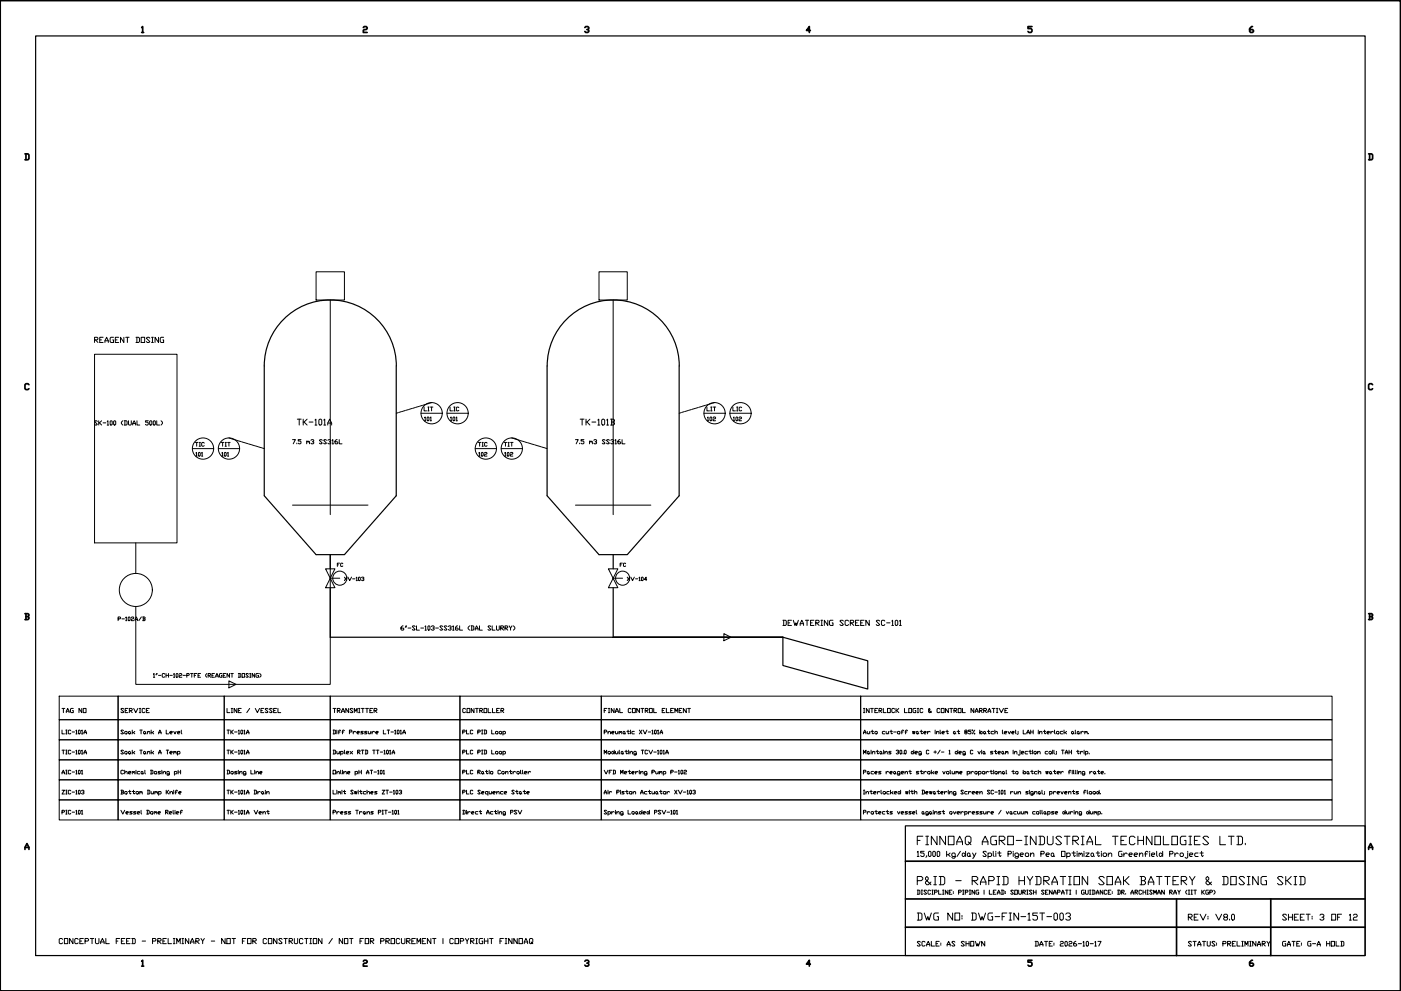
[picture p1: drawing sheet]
<svg xmlns="http://www.w3.org/2000/svg" width="594mm" height="420mm" viewBox="0 0 594 420" stroke-linecap="round" stroke-linejoin="round" font-family="sans-serif">
<defs><g id="words">
<text font-size="7.5" x="387.7" y="359.5">FINNOAQ AGRO-INDUSTRIAL TECHNOLOGIES LTD.</text>
<text font-size="7.1" x="387.7" y="376.4">P&amp;ID - RAPID HYDRATION SOAK BATTERY &amp; DOSING SKID</text>
<text font-size="6.2" x="387.7" y="391.2">DWG NO: DWG-FIN-15T-003</text>
<g font-size="5.7">
<text x="124.9" y="181.3">TK-101A</text>
<text x="244.8" y="181.3">TK-101B</text>
<text x="502.7" y="391.2">REV: V8.0</text>
<text x="542.6" y="391.2">SHEET: 3 OF 12</text>
<text x="24" y="401.5">CONCEPTUAL FEED - PRELIMINARY - NOT FOR CONSTRUCTION / NOT FOR PROCUREMENT | COPYRIGHT FINNOAQ</text>
</g>
<g font-size="5.3">
<text x="38.8" y="146.4">REAGENT DOSING</text>
<text x="330.9" y="266.3">DEWATERING SCREEN SC-101</text>
</g>
<g font-size="4.9">
<text x="81.5" y="190.5">TIC</text>
<text x="92.8" y="190.5">TIT</text>
<text x="122.8" y="189.4">7.5 m3 SS316L</text>
<text x="201.4" y="190.5">TIC</text>
<text x="212.7" y="190.5">TIT</text>
<text x="242.7" y="189.4">7.5 m3 SS316L</text>
<text x="201.8" y="194.7">102</text>
<text x="212.7" y="194.7">102</text>
<text x="25" y="303.4">TAG NO</text>
<text x="50.1" y="303.4">SERVICE</text>
<text x="94.9" y="303.4">LINE / VESSEL</text>
<text x="140.1" y="303.4">TRANSMITTER</text>
<text x="195.1" y="303.4">CONTROLLER</text>
<text x="255.1" y="303.4">FINAL CONTROL ELEMENT</text>
<text x="364.8" y="303.4">INTERLOCK LOGIC &amp; CONTROL NARRATIVE</text>
<text x="387.7" y="402.2">SCALE: AS SHOWN</text>
<text x="437.8" y="402.2">DATE: 2026-10-17</text>
<text x="502.7" y="402.2">STATUS: PRELIMINARY</text>
<text x="542.6" y="402.2">GATE: G-A HOLD</text>
</g>
<g font-size="4.4">
<text x="178.5" y="175.3">LIT</text>
<text x="178.9" y="179.6">101</text>
<text x="189.4" y="175.3">LIC</text>
<text x="189.8" y="179.6">101</text>
<text x="298.4" y="175.3">LIT</text>
<text x="298.8" y="179.6">102</text>
<text x="309.4" y="175.3">LIC</text>
<text x="309.7" y="179.6">102</text>
<text x="141.8" y="241.3">FC</text>
<text x="261.8" y="241.3">FC</text>
<text x="145" y="247.3">XV-103</text>
<text x="264.6" y="247.3">XV-104</text>
<text x="48.7" y="264.2">P-102A/B</text>
<text x="25" y="312.2">LIC-101A</text>
<text x="50.1" y="312.2">Soak Tank A Level</text>
<text x="94.9" y="312.2">TK-101A</text>
</g>
</g></defs>
<!-- layer: BORDER_TITLE -->
<g fill="none" stroke="#000" stroke-width=".72">
<path d="M.1 .3h593.8v419.8h-593.8zM60.1 11.7l.4-.4v2.5M60.1 13.8h.8M154.1 11.7l.3-.4h.9l.4 .4-.4 .8h-.9l-.3 .4v.9h1.6M248 11.7l.4-.4h.9l.4 .8-.9 .4M249.3 12.5l.4 .4-.4 .9h-.9l-.4-.5M343.6 12.9h-1.6l1.2-1.6v2.5M437.6 11.3h-1.7v.8h1.3l.4 .4v.8l-.4 .5h-.9l-.4-.5M531.1 11.3h-.4l-.8 .8v1.2l.4 .5h.8l.4-.5-.4-.8h-1.2M10.6 65.2h1.3l.4 .5v1.6l-.4 .4h-1.3M11 65.2v2.5M580.3 65.2h1.3l.4 .5v1.6l-.4 .4h-1.3"/>
<path d="M580.8 65.2v2.5M12.3 163.1l-.4-.4h-.9l-.4 .4v1.7l.4 .4h.9l.4-.4M582 163.1l-.4-.4h-.8l-.5 .4v1.7l.5 .4h.8l.4-.4M10.6 260.2h1.3l.4 .4-.4 .8M11 261.4h.9l.4 .9-.4 .4h-1.3M11 260.2v2.5M580.3 260.2h1.3l.4 .4-.4 .8M580.8 261.4h.8l.4 .9-.4 .4h-1.3M580.8 260.2v2.5M10.6 359.3h1.7M580.3 359.3h1.7M10.6 360.1v-.8l.8-1.7 .9 1.7v.8"/>
<path d="M383.9 365.1h195M580.3 360.1v-.8l.9-1.7 .8 1.7v.8M383.9 381.1h195M383.9 393.1h195M498.9 381.1v24M538.9 381.1v24M60.1 407.5l.4-.4v2.5M60.1 409.6h.8M154.1 407.5l.3-.4h.9l.4 .4-.4 .8h-.9l-.3 .5v.8h1.6M248 407.5l.4-.4h.9l.4 .8-.9 .4M249.3 408.3l.4 .5-.4 .8h-.9l-.4-.4M343.6 408.8h-1.6l1.2-1.7v2.5"/>
<path d="M437.6 407.1h-1.7v.8h1.3l.4 .4v.9l-.4 .4h-.9l-.4-.4M531.1 407.1l-1.2 .8v1.3l.4 .4h.8l.4-.8-.4-.5h-1.2"/>
</g>
<path d="M15.1 15.2h563.8v389.9h-563.8zM383.9 350.1h195v55h-195z" fill="none" stroke="#000" stroke-width=".51"/>
<!-- layer: ANNOTATION -->
<g fill="none" stroke="#000" stroke-width=".42">
<path d="M41.3 178.7l-.3-.3-.9 .3 1.2 1.2-.3 .3-.9-.3M41.9 178.4v1.8M42.2 179.3l.9 .9M43.1 178.4l-1.2 .9M43.7 179.3h1.2M45.5 178.7l.3-.3v1.8M46.7 178.7l.3-.3 .6 .3v1.2l-.3 .3-.6-.3zM48.2 178.7l.3-.3 .6 .3v1.2l-.3 .3-.6-.3zM52.1 178.4l-.6 .6v.6l.6 .6M52.7 178.4h.9l.3 .3v1.2l-.3 .3h-.9M53 178.4v1.8M54.5 178.4v1.5l.3 .3 .9-.3v-1.5"/>
<path d="M56.3 179.6h1.2M58.1 178.4v1.8h1.2M62.9 178.4h-1.2v.6h.9l.3 .3v.6l-.3 .3-.9-.3M63.8 178.4l.6 .3v1.2l-.3 .3-.6-.3v-1.2zM65 178.7l.3-.3 .6 .3v1.2l-.3 .3-.6-.3zM66.5 178.4v1.8h1.2M68.3 178.4l.6 .6v.6l-.6 .6M45.5 180.2h.6M56.3 180.2l.6-1.8 .6 1.8M83.1 192.1l.2-.3v1.6M83.1 193.4h.5M84.1 192.1l.3-.3 .5 .3-.2 1.3-.6-.3z"/>
<path d="M85.5 192.1l.2-.3v1.6M85.5 193.4h.5M94.1 192.1l.2-.3v1.6M94.1 193.4h.5M95.4 191.8l.5 .3-.2 1.3-.6-.3zM96.5 192.1l.2-.3v1.6M96.5 193.4h.5M170.9 265.3l-.9 .7v.9l.3 .3 .9-.3-.3-.6h-.9M172.1 265.3l-.3 .7M172.4 265.3l-.3 .7M173 266.3h1.2M176 265.6l-.3-.3-.9 .3 1.2 1.3-.3 .3-.9-.3"/>
<path d="M176.6 265.3v1.9h1.2M178.4 266.3h1.2M180.2 265.6l.3-.3v1.9M180.2 267.2h.6M181.7 265.3l.6 .3v1.3l-.3 .3-.6-.3v-1.3zM182.9 265.6l.3-.3 .9 .3v.4l-.6 .3M183.8 266.3l.3 .3-.3 .6-.9-.3M184.7 266.3h1.2M187.7 265.6l-.3-.3-.9 .3 1.2 1.3-.3 .3-.9-.3M189.5 265.6l-.3-.3-.9 .3 1.2 1.3-.3 .3-.9-.3M190.1 265.6l.3-.3 .9 .3v.4l-.6 .3M191 266.3l.3 .3-.3 .6-.9-.3"/>
<path d="M191.9 265.6l.3-.3v1.9M191.9 267.2h.6M194 265.3l-.9 .7v.9l.3 .3 .9-.3-.3-.6h-.9M194.9 265.3v1.9h1.2M199.1 265.3l-.6 .7v.6l.6 .6M199.7 265.3h.9l.3 .3v1.3l-.3 .3h-.9M200 265.3v1.9M201.5 267.2l.6-1.9 .6 1.9M201.5 266.6h1.2M203.3 265.3v1.9h1.2M208.1 265.6l-.3-.3-.9 .3 1.2 1.3-.3 .3-.9-.3M208.7 265.3v1.9h1.2"/>
<path d="M210.5 265.3v1.6l.3 .3 .9-.3v-1.6M212.3 266.3h.9l.3-.7-.3-.3h-.9v1.9M212.6 266.3l.9 .9M214.1 266.3h.9l.3-.7-.3-.3h-.9v1.9M214.4 266.3l.9 .9M215.9 265.3l.6 1v.9M217.1 265.3l-.6 1M217.7 265.3l.6 .7v.6l-.6 .6M65.1 285.8l.2-.3v1.6M65.1 287.1h.5M66.4 285.5l-.3 .6M66.7 285.5l-.3 .6"/>
<path d="M67.2 286.3h1.1M69.9 285.8l-.3-.3-.8 .3v1.1l.3 .2 .8-.2M70.4 286.3h1.1M70.4 285.5v1.6M71.5 285.5v1.6M72 286.3h1.1M73.6 285.8l.3-.3v1.6M73.6 287.1h.5M74.9 285.5l.6 .3v1.1l-.3 .2-.5-.2zM76 285.8l.3-.3 .8 .3-.3 .5-.8 .3v.5h1.1M77.6 286.3h1.1M79.2 286.3h.8l.3-.5-.3-.3h-.8v1.6"/>
<path d="M80.8 285.5h1.1M81.3 285.5v1.6M82.4 286.3h.5M83.5 285.5h-1.1v1.6M84 286.3h.5M85 285.5h-1v1.6h1M87.7 285.5l-.5 .6v.5l.5 .5M88.3 286.3h.8l.2-.5-.2-.3h-.8v1.6M88.5 286.3l.8 .8M89.9 286.3h.5M90.9 285.5h-1v1.6h1M91.5 287.1l.5-1.6 .5 1.6"/>
<path d="M91.5 286.6h1M94.1 285.5l-1.1 .3v1.1l1.1 .2v-.8h-.2M94.7 286.3h.5M95.7 285.5h-1v1.6h1M97.3 285.5v1.6l-1-1.6v1.6M97.9 285.5h1M98.4 285.5v1.6M101 285.5h.9l.2 .3v1.1l-1.1 .2M101.3 285.5v1.6M102.7 285.5h1v1.6h-1zM105.3 285.8l-.8-.3-.2 .3 1 1.1-.2 .2-.8-.2M105.9 287.1h.5"/>
<path d="M105.9 285.5h.5M106.1 285.5v1.6M108 285.5v1.6l-1.1-1.6v1.6M109.6 285.5h-.8l-.3 .3 .3 1.3h.8v-.8h-.3M110.1 285.5l.6 .6v.5l-.6 .5M26.3 318.1h1M26.8 318.1v1.6M27.9 318.1h.5M27.9 319.7h.5M28.2 318.1v1.6M30 318.3l-.2-.2-.8 .2 .2 1.4 .8-.3M30.6 318.9h1"/>
<path d="M32.2 318.3l.2-.2v1.6M32.2 319.7h.5M33.2 318.3l.3-.2 .5 .2v1.1l-.3 .3-.5-.3zM34.5 318.3l.3-.2v1.6M34.5 319.7h.6M35.6 319.7l.6-1.6 .5 1.6M35.6 319.1h1.1M52.4 318.3l-.3-.2-.8 .2 1.1 1.1-.3 .3-.8-.3M53.1 318.6l.8 .3-.2 .8-.8-.3zM54.7 318.6l.6 .3-.3 .8-.5-.3zM55.3 319.4l.2 .3M56.1 318.1v1.6"/>
<path d="M56.6 319.1l.5 .6M57.1 318.6l-.5 .5h-.5M59.3 318.1h1M59.8 318.1v1.6M61.1 318.6l.6 .3-.3 .8-.5-.3zM61.7 319.4l.2 .3M62.5 319.1l.8-.5 .2 1.1M62.5 318.6v1.1M64.1 318.1v1.6M64.6 319.1l.6 .6M65.2 318.6l-.6 .5h-.5M67.3 319.7l.5-1.6 .5 1.6"/>
<path d="M67.3 319.1h1M70.5 318.1h1M71 318.1v1.6M72.1 319.1h.8l.3-.2-.3-.3-.8 .3 .2 .8h.6M73.7 318.9l.3-.3 .2 .5M73.7 318.6v1.1M74.2 318.9l.3-.3 .2 .3v.8M75.3 318.9l.2-.3 .8 .3-.2 .8h-.8M75.3 318.6v1.6M96.3 318.1h1M96.8 318.1v1.6M97.9 318.1v1.6"/>
<path d="M98.1 318.9l.8 .8M98.9 318.1l-1 .8M99.4 318.9h1.1M101 318.3l.3-.2v1.6M101 319.7h.6M102.1 318.3l.3-.2 .5 .2-.2 1.4-.6-.3zM103.5 318.3l.2-.2v1.6M103.5 319.7h.5M104.5 319.7l.6-1.6 .5 1.6M104.5 319.1h1.1M141.2 309.5l1.1 .3v1.1l-1.1 .3M141.2 318.1l1.1 .2v1.1l-1.1 .3"/>
<path d="M141.5 309.5v1.7M141.5 318.1v1.6M142.8 318.6l.3 1.1 .8-.6M142.8 309.5v.3M142.8 310.1v1.1M143.4 310.3h.8M143.9 318.6v1.1M144.4 309.8l-.2-.3-.6 .3v1.4M144.4 318.9l.3-.3 .8 .3-.3 .8h-.8M144.4 318.6v1.6M145 310.3h.8M146 309.8l-.2-.3-.6 .3v1.4"/>
<path d="M146 318.1l.3 1.6M146.9 319.1h.8l.2-.2-.2-.3-.8 .3 .2 .8h.6M148.2 310.3h.8l.2-.5-1-.3v1.7M148.4 318.6l1.1 1.1M149.5 318.6l-1.1 1.1M149.8 310.1v1.1M150.8 310.3l-.5-.2-.5 .5M151.4 310.6h.8l.2-.3-.2-.2-.8 .2v.6l.8 .3M151.6 318.9h.8l.3-.6-1.1-.2v1.6M151.9 318.9l.8 .8M153.2 318.1h1.1M153.8 318.1v1.6"/>
<path d="M154.1 310.1l-1.1 .2 1.1 .6-1.1 .3M154.9 318.1l1 .2v1.1l-1 .3M155.1 318.1v1.6M155.6 310.1l-1 .2 1 .6-1 .3M156.2 310.1l.2 1.1 .8-.6M157.2 310.1v1.1M157.8 310.1v1.1M158 318.1h1.1M158.6 318.1v1.6M158.8 310.3l-.5-.2-.5 .5M159.4 310.6h.7l.3-.3-.3-.2-.7 .2v.6l.7 .3M159.6 318.1h1.1"/>
<path d="M160.1 318.1v1.6M161.2 318.9h1.1M162.6 309.5v1.7h1M162.8 318.3l.3-.2v1.6M162.8 319.7h.6M163.9 318.3l.3-.2 .5 .2v1.1l-.3 .3-.5-.3zM164.2 309.5h1M164.7 309.5v1.7M165.2 318.3l.3-.2v1.6M165.2 319.7h.6M165.8 310.3h1M166.3 319.7l.5-1.6 .5 1.6"/>
<path d="M166.3 319.1h1M167.3 309.8l.3-.3v1.7M167.3 311.2h.6M168.4 309.8l.3-.3 .5 .3v1.1l-.2 .3-.6-.3zM169.8 309.8l.2-.3v1.7M169.8 311.2h.5M170.8 311.2l.6-1.7 .5 1.7M170.8 310.6h1.1M196.2 310.3h.8l.3-.5-1.1-.3v1.7M196.2 318.9h.8l.3-.6-1.1-.2v1.6M197.8 309.5v1.7h1.1M197.8 318.1v1.6h1.1"/>
<path d="M200.5 309.8l-.3-.3-.8 .3v1.1l.3 .3 .8-.3M200.5 318.3l-.3-.2-.8 .2 .3 1.4 .8-.3M202.6 310.3h.8l.3-.5-1.1-.3v1.7M202.6 318.9h.8l.3-.6-1.1-.2v1.6M204.2 309.5h.6M204.2 311.2h.6M204.2 318.1h.6M204.2 319.7h.6M204.5 309.5v1.7M204.5 318.1v1.6M205.3 309.5l1 .3v1.1l-1 .3M205.3 318.1l1 .2v1.1l-.2 .3h-.8"/>
<path d="M205.5 309.5v1.7M205.5 318.1v1.6M208.5 309.5v1.7h1M208.5 318.1v1.6h1M210.1 310.3l.8-.2 .3 .8-.8 .3zM210.4 318.6l.8 .3-.3 .8-.8-.3zM211.7 310.3l.8-.2 .2 .8-.7 .3zM211.7 318.9l.8-.3 .2 .8-.7 .3zM213.3 310.3l.2-.2 .8 .2-.2 .9h-.8M213.3 318.9l.2-.3 .8 .3-.2 .8h-.8M213.3 310.1v1.6M213.3 318.6v1.6"/>
<path d="M256.2 310.3h.8l.3-.5-1.1-.3v1.7M256.2 319.7v-1.6l.5 1 .6-1v1.6M257.8 310.6l.8-.5 .3 .2v.9M257.8 310.1v1.1M258.1 318.6l.8 .3-.3 .8-.8-.3zM259.4 310.6h.8l.3-.3-.3-.2-.8 .2v.6l.8 .3M259.4 318.9l.5-.3 .6 .5-.8 .6zM260.5 318.1v1.6M261 310.1l.2 1.1 .8-.6M261 318.6l.2 1.1 .8-.6M262 310.1v1.1M262 318.6v1.1"/>
<path d="M262.6 310.3l.2-.2 .3 .5M262.6 318.1l.2 1.6M262.6 310.1v1.1M263.1 310.3l.3-.2 .3 .2v.9M263.7 318.6l.5 .3-.3 .8-.5-.3zM264.2 310.3l.5-.2 .3 .8-.5 .3zM264.2 319.4l.3 .3M265 310.9l.3 .3M265 318.6h1.1M265.5 318.1v1.3l.3 .3 .3-.3M265.8 310.1h1.1M266.3 309.5v1.4l.3 .3 .3-.3"/>
<path d="M266.6 318.1v.2M266.6 318.6v1.1M267.1 319.1l.8-.5 .3 1.1M267.1 318.6v1.1M267.4 309.5v.3M267.4 310.1v1.1M269 310.1l-1.1 .2 .3 .9h.8M269.8 319.7h-.8l-.3-.3 .3-.8 .8 .3v1l-.3 .3-.8-.3M271.1 309.5l1.1 1.7M271.9 318.1h1.1M272.2 309.5l-1.1 1.7M272.5 318.1v1.6"/>
<path d="M272.7 309.5l.8 1.7 .8-1.7M274.6 318.3l-.3-.2-.8 .2 .3 1.4 .8-.3M274.9 310.3h1M275.1 318.1l.8 1.6 .8-1.6M276.4 309.8l.3-.3v1.7M276.4 311.2h.6M277.2 318.9h1.1M277.5 309.8l.3-.3 .5 .3-.3 1.4-.5-.3zM278.8 309.8l.3-.3v1.7M278.8 318.3l.3-.2v1.6M278.8 311.2h.6M278.8 319.7h.6"/>
<path d="M279.9 311.2l.6-1.7 .5 1.7M279.9 318.3l.3-.2 .5 .2-.2 1.4-.6-.3zM279.9 310.6h1.1M281.3 318.3l.2-.2v1.6M281.3 319.7h.5M282.3 319.7l.5-1.6 .6 1.6M282.3 319.1h1.1M366.1 311.2l.6-1.7 .5 1.7M366.1 319.7v-1.6l.6 1 .5-1v1.6M366.1 310.6h1.1M367.7 310.1l.3 1.1 .8-.6M368 318.6l.6 .3-.3 .8-.6-.3z"/>
<path d="M368.6 319.4l.2 .3M368.8 310.1v1.1M369.4 310.1h1M369.4 318.1v.2M369.4 318.6v1.1M369.9 309.5v1.4l.3 .3 .2-.3M369.9 319.1l.8-.5 .3 1.1M369.9 318.6v1.1M371 310.3l.7-.2 .3 .8-.8 .3zM371.5 318.6h1M372 318.1v1.3l.3 .3 .2-.3M373.3 318.6l.6 .3-.3 .8-.5-.3z"/>
<path d="M373.9 319.4l.2 .3M374.7 318.1v.2M374.7 318.6v1.1M375.2 310.1l-1.1 .2 .3 .9h.8M375.2 319.1l.8-.5 .3 1.1M375.2 318.6v1.1M375.8 310.1l.2 1.1 .8-.6M376.8 310.1v1.1M377.4 310.1h1M377.9 309.5v1.4l.3 .3 .2-.3M377.9 318.6h-.8l-.3 .3 .3 .2 .8 .3-.3 .3h-.8M378.9 310.3h1.1"/>
<path d="M380 318.3l.3-.2 .8 .2-.6 .6M380.5 310.3l.8-.2 .3 .8-.8 .3zM380.8 318.9l.3 .2-.3 .6-.8-.3M381.6 318.3l.3-.2 .5 .2-.3 1.4-.5-.3zM382.1 310.3h.8M382.9 319.4v.3M383.2 309.8l-.3-.3-.5 .3v1.4M383.5 318.3l.3-.2 .5 .2-.3 1.4-.5-.3zM383.8 310.3h.8M384.8 309.8l-.2-.3-.6 .3v1.4M386.7 318.6l.8 .5-.6 .6-.5-.3zM386.9 310.1l.3 1.1 .3-1.1 .2 1.1 .3-1.1"/>
<path d="M387.5 318.1v1.6M388 319.1h.8l.3-.2-.3-.3-.8 .3 .3 .8h.5M388.5 310.3l.6-.2 .2 .8-.5 .3zM389.3 310.9l.3 .3M390.1 310.1h1.1M390.7 309.5v1.4l.2 .3 .3-.3M390.7 319.7l-1.1-.3 .3-.8 .8 .3v1l-.3 .3-.8-.3M391.8 310.6h.8l.2-.3-.2-.2-.8 .2 .2 .9h.6M393.3 310.1v1.1M393.9 318.3l-.3-.2-.8 .2 .3 1.4 .8-.3M394.4 310.3l-.5-.2-.6 .5M396 318.9h1.1"/>
<path d="M396.5 309.5v.3M396.5 310.1v1.1M396.5 318.3v1.1M397.1 310.6l.7-.5 .3 .2v.9M397.1 310.1v1.1M398.7 309.5v1.4l.2 .3M398.7 318.1l-1.1 1.6M399.2 318.9h1.1M399.5 310.6h.8l.2-.3-.2-.2-.8 .2v.6l.8 .3M401.1 310.1h1M401.6 309.5v1.4l.3 .3 .2-.3M402.4 318.3l.3-.2v1.6"/>
<path d="M402.4 319.7h.5M404.3 310.3l.2-.2 .5 .2-.2 .9-.5-.3zM405 318.9l.6-.3 .5 .5-.8 .6zM405 310.9l.3 .3M405.8 310.1h1.2M406.1 318.1v1.6M406.4 309.5v1.4l.3 .3 .3-.3M406.7 319.1h.8l.2-.2-.2-.3-.8 .3 .3 .8h.5M409.3 310.3l-.2-.5 .8-.3 .2 .6-1 .5 .2 .6 .8-.3-.2-.6M409.3 319.7h-.8l-.2-.3 .2-.8 .8 .3v1l-.2 .3-.8-.3M411.7 309.5h-1v.6l1 .2-.2 .9-.8-.3M412.2 309.5l.3 .3z"/>
<path d="M412.5 318.3l-.3-.2-.7 .2 .2 1.4 .8-.3M413 310.9l.3 .3zM413.3 309.5l-1.1 1.7M414.7 318.6l.5 1.1 .5-1.1M415.5 310.6l.8-.5 .2 .8-.5 .3zM415.5 309.5v1.7M416.3 318.1v.2M416.3 318.6v1.1M417.1 310.3l.5-.2 .3 .8-.6 .3zM417.1 318.6l.5 .3-.3 .8-.5-.3zM417.6 319.4l.3 .3M417.9 310.9l.2 .3"/>
<path d="M418.7 310.1h1M419.2 309.5v1.4l.2 .3 .3-.3M421 318.6h-.8l-.2 .3 .2 .2 .8 .3-.2 .3h-.8M421.3 310.1l-1.1 .2 .3 .9h.8M421.6 318.6h1.1M421.9 310.6l.8-.5 .2 1.1M421.9 309.5v1.7M422.1 318.1v1.3l.3 .3 .3-.3M423.2 319.1h.8l.3-.2-.3-.3-.8 .3 .3 .8h.5M424.8 318.9l.3-.3 .5 .3-.3 .8-.5-.3zM425.1 309.5l.2 1.7M425.6 319.4l.3 .3"/>
<path d="M425.9 310.6h.8l.2-.3-.2-.2-.8 .2v.6l.8 .3M426.4 318.9l.3-.3 .2 .5M426.4 318.6v1.1M426.9 318.9l.3-.3 .2 .3v.8M427.4 310.1l.6 1.1 .5-1.1M429 310.6h.9l.2-.3-.2-.2-.9 .2v.6l.9 .3M429.6 318.1v.2M429.6 318.6v1.1M430.1 319.1l.8-.5 .3 1.1M430.1 318.6v1.1M430.7 309.5l.2 1.7M431.7 310.6l-.2 .8"/>
<path d="M431.7 310.1v.2M432.5 318.6v1.3l-.2 .3-.6-.3M432.5 318.1v.2M433.1 319.1h.8l.2-.2-.2-.3-.8 .3 .2 .8h.6M433.9 309.5v1.7h1M435.4 311.2l.6-1.7 .5 1.7M435.4 310.6h1.1M435.7 318.6l-1.1 .3 .3 .8h.8M436.2 318.6h1.1M436.8 318.1v1.3l.2 .3 .3-.3M437 310.3h1.1M437 309.5v1.7"/>
<path d="M437.9 318.1v.2M437.9 318.6v1.1M438.1 309.5v1.7M438.7 318.6l.8 .3-.3 .8-.8-.3zM440 319.1l.8-.5 .3 1.1M440 318.6v1.1M440.3 309.5v.3M440.3 310.1v1.1M440.8 310.6l.8-.5 .2 1.1M440.8 310.1v1.1M442.4 310.1h1M442.9 309.5v1.4l.3 .3 .2-.3"/>
<path d="M444 310.6h.8l.3-.3-.3-.2-.8 .2v.6l.8 .3M444.2 318.6h-.8l-.2 .3 .2 .8h.8M445.1 318.6l.8 .3-.3 .8-.8-.3zM445.6 310.1v1.1M446.4 318.1v.2M446.4 318.6v1.1M446.7 310.3l-.6-.2-.5 .5M446.9 318.1l.3 1.6M447.2 309.5v1.4l.3 .3M448 310.3l.8-.2 .2 .8-.7 .3zM448 319.1l-.3 .8M448 318.6v.3"/>
<path d="M450.1 318.1h1.1M450.6 310.1l-1 .2 .2 .9h.8M450.6 318.1v1.6M451.2 309.5v1.7M451.7 319.7l.5-1.6 .6 1.6M451.7 310.6l.5 .6M451.7 319.1h1.1M452.2 310.1l-.5 .5h-.5M453.3 318.9h1.1M453.3 318.1v1.6M454.4 310.3l.3-.2 .5 .2-.3 .9-.5-.3zM454.4 318.1v1.6"/>
<path d="M455.2 310.9l.3 .3M456 309.5l.2 1.7M456.5 318.6h1.1M456.8 310.3l.5-.2 .3 .8-.6 .3zM457 318.1v1.3l.3 .3 .3-.3M457.6 310.9l.2 .3M458.1 318.6v1.1M458.4 310.1v1.1M459.2 318.9l-.6-.3-.5 .5M459.4 310.3l-.5-.2-.5 .5M459.7 318.1v.2M459.7 318.6v1.1"/>
<path d="M460 310.3l.2-.2 .3 .5M460 310.1v1.1M460.2 318.9l.3-.3 .8 .3-.2 .8h-.9M460.2 318.6v1.6M460.5 310.3l.3-.2 .3 .2v.9M461.6 310.9v.3M461.9 319.4v.3M26.3 328.1l.5-1.5 .5 1.5M26.3 335h1l-1 1.6h1M26.3 327.6h1M27.9 326.6h.5M27.9 328.1h.5"/>
<path d="M27.9 335h.5M27.9 336.6h.5M28.2 326.6v1.5M28.2 335v1.6M30 326.8l-.2-.2-.8 .2v1.1l.2 .2 .8-.2M30 335.3l-.2-.3-.8 .3 .2 1.3 .8-.2M30.6 327.3h1M30.6 335.8h1M32.2 326.8l.2-.2v1.5M32.2 335.3l.2-.3v1.6M32.2 328.1h.5M32.2 336.6h.5"/>
<path d="M33.5 326.6l.5 .2v1.1l-.3 .2-.5-.2zM33.5 335l.5 .3v1.1l-.3 .2-.5-.2zM34.5 326.8l.3-.2v1.5M34.5 335.3l.8-.3 .3 .6-.5 .2M34.5 328.1h.6M35.3 335.8l.3 .3-.3 .5-.8-.2M51.3 335h.8l.3 .3-.3 .5M51.6 335.8h.5l.3 .6-1.1 .2M51.6 335v1.6M52.4 326.8l-.3-.2-.8 .2v1.1l.3 .2 .8-.2M52.9 327.6l.8-.5 .2 1M52.9 335.8l.8-.2 .2 .8-.8 .2z"/>
<path d="M52.9 326.6v1.5M54.5 327.6h.8l.2-.3-.2-.2-.8 .2v.6l.8 .2M54.5 335.6h1M55 335v1.4l.3 .2 .2-.2M56.1 327.3l.2-.2 .3 .5M56.1 327.1v1M56.1 335.6h1M56.6 327.3l.3-.2 .2 .2v.8M56.6 335v1.4l.3 .2 .2-.2M57.7 335.8l.8-.2 .3 .8-.8 .2zM57.7 326.6v.2M57.7 327.1v1"/>
<path d="M59.3 327.1l-1.1 .2 .3 .8h.8M59.3 335.8l.3-.2 .2 .5M59.3 335.6v1M59.8 327.3l.5-.2 .3 .8-.5 .2zM59.8 335.8l.3-.2 .2 .2v.8M60.6 327.9l.3 .2M61.4 326.6l.3 1.5M62.5 335h.8l.2 .3v1.1l-1 .2M62.7 335v1.6M63.8 326.6l1.1 .2v1.1l-1.1 .2M64.1 335.6l.2 1 .9-.5M64.1 326.6v1.5"/>
<path d="M65.2 335.6v1M65.4 327.3l.8-.2 .3 .8-.8 .2zM65.7 335.8l.3-.2 .2 .5M65.7 335.6v1M66.2 335.8l.3-.2 .3 .2v.8M67.3 335.8l.2-.2 .8 .2-.2 .8h-.8M67.3 335.6v1.6M68.1 327.1l-1.1 .2 1.1 .6-1.1 .2M68.6 326.6v.2M68.6 327.1v1M69.1 327.6l.8-.5 .3 1M69.1 327.1v1"/>
<path d="M70.5 335v1.6M70.7 335.8l.8 .8M71.5 335l-1 .8M71.8 328.1l-1.1-.2 .3-.8 .8 .2v1.1l-.3 .3-.8-.3M72.1 336.1l.8-.5 .3 .2v.8M72.1 335.6v1M73.7 335v.3M73.7 335.6v1M74 327.3l.2-.2 .8 .2-.3 .8h-.7M74 327.1v1.6M74.2 335.8h.8M75.3 335.3l-.3-.3-.5 .3v1.3"/>
<path d="M75.5 327.3h1.1M75.5 326.6v1.5M75.8 336.1h.8l.3-.3-.3-.2-.8 .2v.6l.8 .2M76.6 326.6v1.5M96.3 326.6l1 .2v1.1l-1 .2M96.3 335h1M96.5 326.6v1.5M96.8 335v1.6M97.9 327.3l.8-.2 .2 .8-.8 .2zM97.9 335v1.6M98.1 335.8l.8 .8M98.9 335l-1 .8"/>
<path d="M99.4 335.8h1.1M100.5 327.1l-1.1 .2 1.1 .6-1.1 .2M101 335.3l.3-.3v1.6M101 326.6v.2M101 327.1v1M101 336.6h.6M101.6 327.6l.8-.5 .3 1M101.6 327.1v1M102.1 335.3l.3-.3 .5 .3-.2 1.3-.6-.2zM103.5 335.3l.2-.3v1.6M103.5 336.6h.5M104.3 328.1l-1.1-.2 .3-.8 .8 .2v1.1l-.3 .3-.8-.3"/>
<path d="M104.5 336.6l.6-1.6 .5 1.6M104.5 336.1h1.1M106.4 326.6v1.5h1M107.7 335h.8l.3 .3v1.1l-1.1 .2M108 326.6v.2M108 327.1v1M108 335v1.6M108.5 327.6l.8-.5 .3 .2v.8M108.5 327.1v1M109.3 335.6v1M110.1 327.6h.8l.3-.3-.3-.2-.8 .2v.6l.8 .2M110.4 335.8l-.5-.2-.6 .5"/>
<path d="M110.9 335.8l.3-.2 .5 .2-.2 .8-.6-.2zM111.7 336.4l.3 .2M112.5 335v.3M112.5 335.6v1M113.1 336.1l.7-.5 .3 .2v.8M113.1 335.6v1M141.2 326.6h1.1v1.5h-1.1zM141.2 335v1.6h1.1M142.8 327.6l.8-.5 .3 1M142.8 327.1v1M142.8 335v.3M142.8 335.6v1"/>
<path d="M143.4 335.8l.2-.2 .3 .5M143.4 335.6v1M143.9 335.8l.3-.2 .2 .2v.8M144.4 326.6l.3 1.5M145 335v.3M145 335.6v1M145.2 326.6v.2M145.2 327.1v1M145.5 335.6h1.1M145.8 327.6l.8-.5 .3 .2v.8M145.8 327.1v1M146 335v1.4l.3 .2 .3-.2"/>
<path d="M147.4 327.6h.8l.2-.3-.2-.2-.8 .2v.6l.8 .2M149.8 335.3l-.8-.3-.3 .3 1.1 1.1-.3 .2-.8-.2M150.3 335.6l.3 1 .2-1 .3 1 .3-1M150.6 327.3l.2-.2 .8 .2-.2 .8h-.8M150.6 327.1v1.6M151.9 335v.3M151.9 335.6v1M152.2 327.3h1M152.2 326.6v1.5M152.4 335.6h1.1M153 335v1.4l.2 .2 .3-.2M153.2 326.6v1.5"/>
<path d="M155.1 335.6l-1 .2 .2 .8h.8M155.4 328.1l.5-1.5 .5 1.5M155.4 327.6h1M155.6 336.1l.8-.5 .3 .2v.8M155.6 335v1.6M157 326.6h1M157.2 336.1h.8l.3-.3-.3-.2-.8 .2v.6l.8 .2M157.5 326.6v1.5M158.6 327.3h1M159.9 335.6l-1.1 .2 1.1 .6-1.1 .2M160.1 326.8l.3-.2v1.5M160.1 328.1h.6"/>
<path d="M161.2 326.8l.3-.2 .6 .2v1.1l-.3 .2-.6-.2zM162.1 335h1l-1 1.6h1M162.6 326.8l.2-.2v1.5M162.6 328.1h.5M163.6 335h1.1M164.2 335v1.6M165.2 335.8h1.1M166.8 335.3l.3-.3v1.6M166.8 336.6h.5M168.1 335l.6 .3-.3 1.3-.5-.2zM169.2 335.3l.3-.3 .8 .3-.5 .5M170 335.8l.3 .3-.3 .5-.8-.2"/>
<path d="M196.2 327.3h.8l.3-.5-1.1-.2v1.5M196.2 335.8h.8l.3-.5-.3-.3h-.8v1.6M197.8 326.6v1.5h1.1M197.8 335v1.6h1.1M200.5 326.8l-.3-.2-.8 .2v1.1l.3 .2 .8-.2M200.5 335.3l-.3-.3-.8 .3 .3 1.3 .8-.2M202.6 327.3h.8l.3-.5-1.1-.2v1.5M202.9 327.3l.8 .8M203.7 335.3l-.8-.3-.3 .3 1.1 1.1-.3 .2-.8-.2M204.2 327.3l.6-.2 .2 .8-.5 .2zM204.2 336.1h.8l.3-.3-.3-.2-.8 .2v.6l.8 .2M205 327.9l.3 .2"/>
<path d="M205.8 327.1h1.1M206.3 326.6v1.3l.3 .2 .3-.2M206.9 335.8l-.3-.2-.8 .2 .3 .8h.8M206.9 335.6v1.6M207.4 335.6l.3 1 .8-.5M207.4 326.6v.2M207.4 327.1v1M207.9 327.3l.8-.2 .3 .8-.8 .2zM208.5 335.6v1M209 336.1h.8l.3-.3-.3-.2-.8 .2v.6l.8 .2M210.6 336.1l.8-.5 .3 1M210.6 335.6v1"/>
<path d="M212.2 326.8l-.2-.2-.8 .2v1.1l.2 .2 .8-.2M212.7 327.3l.8-.2 .3 .8-.8 .2zM213.3 335.6l-1.1 .2 .3 .8h.8M213.8 336.1h.8l.3-.3-.3-.2-.8 .2 .3 .8h.5M214.3 327.6l.8-.5 .3 1M214.3 327.1v1M215.9 327.1h1.1M216.5 326.6v1.3l.2 .2 .3-.2M217.6 327.1v1M218.1 335.3l-.8-.3-.3 .3 1.1 1.1-.3 .2-.8-.2M218.6 327.3l-.5-.2-.5 .5M218.6 335.6h1.1"/>
<path d="M219.2 327.3l.7-.2 .3 .8-.8 .2zM219.2 335v1.4l.2 .2 .3-.2M220.2 335.8l.5-.2 .3 .8-.5 .2zM220.7 326.6v1.3l.3 .2M221 336.4l.3 .2M221.5 326.6v1.3l.3 .2M221.8 335.6h1.1M222.3 327.6h.8l.3-.3-.3-.2-.8 .2v.6l.8 .2M222.3 335v1.4l.3 .2 .3-.2M223.4 336.1h.8l.3-.3-.3-.2-.8 .2v.6l.8 .2M223.9 327.1v1M225 327.3l-.5-.2-.6 .5"/>
<path d="M256.2 326.6l.8 1.5 .8-1.5M256.2 336.6l.5-1.6 .6 1.6M256.2 336.1h1.1M257.8 335v.3M257.8 335.6v1M258.3 327.3h.6M258.3 335.6v1M259.4 326.6h-1.1v1.5M259.4 335.8l-.5-.2-.6 .5M259.9 326.6l1.1 .2v1.1l-1.1 .2M260.2 326.6v1.5M261.5 335.8h.8l.3-.5-.3-.3h-.8v1.6"/>
<path d="M263.1 328.1v-1.5l.6 1 .5-1v1.5M263.1 335v.3M263.1 335.6v1M264.7 327.6h.8l.3-.3-.3-.2-.8 .2v.6l.8 .2M264.7 335.6l-1 .2 1 .6-1 .2M265.3 335.6h1M265.8 335v1.4l.3 .2 .2-.2M266.3 327.1h1.1M266.9 326.6v1.3l.2 .2 .3-.2M266.9 335.8l.8-.2 .2 .8-.8 .2zM267.9 327.6h.8l.3-.3-.3-.2-.8 .2v.6l.8 .2M268.4 336.1l.8-.5 .3 .2v.8"/>
<path d="M268.4 335.6v1M269.5 327.1v1M270.6 327.3l-.6-.2-.5 .5M271.1 326.6v.2M271.1 327.1v1M271.7 327.6l.8-.5 .2 1M271.7 336.6l.5-1.6 .5 1.6M271.7 327.1v1M271.7 336.1h1M274.3 328.1l-1-.2 .2-.8 .8 .2v1.1l-.2 .3-.8-.3M274.3 335.6l-1 .2 .2 .8h.8M274.9 335.6h1"/>
<path d="M275.4 335v1.4l.2 .2 .3-.2M276.4 327.3h.8l.3-.5-1.1-.2v1.5M276.4 335.6v.8l.3 .2 .8-.5M277.5 335.6v1M278 327.1l.3 1 .8-.5M278 335.8l.3-.2 .5 .2-.2 .8-.6-.2zM278.8 336.4l.3 .2M279.1 327.1v1M279.7 327.3l.2-.2 .3 .5M279.7 327.1v1M279.7 335.6h1M280.2 327.3l.3-.2 .2 .2v.8"/>
<path d="M280.2 335v1.4l.3 .2 .2-.2M281.3 327.3l.2-.2 .8 .2-.2 .8h-.8M281.3 335.8l.8-.2 .2 .8-.8 .2zM281.3 327.1v1.6M282.8 335.6v1M283.9 335.8l-.5-.2-.6 .5M284.4 327.3h.8l.3-.5-1.1-.2v1.5M286 327.3h1.1M286 335l1.1 1.6M287.1 335l-1.1 1.6M287.7 326.8l.2-.2v1.5M287.7 335l.8 1.6 .8-1.6"/>
<path d="M287.7 328.1h.5M288.7 326.8l.3-.2 .5 .2-.2 1.3-.6-.2zM289.8 335.8h1M290 326.8l.3-.2 .8 .2-.3 .5-.8 .3v.5h1.1M291.4 335.3l.2-.3v1.6M291.4 336.6h.5M292.7 335l.5 .3-.2 1.3-.6-.2zM293.8 335.3l.8-.3 .3 .6-.6 .2M294.6 335.8l.3 .3-.3 .5-.8-.2M366.1 327.3h.8l.3-.5-1.1-.2v1.5M366.1 335h.6M366.1 336.6h.6"/>
<path d="M366.4 335v1.6M367.2 336.1l.8-.5 .3 .2v.8M367.2 335.6v1M367.7 327.3l.6-.2 .3 .8-.6 .2zM368.6 327.9l.2 .2M368.8 335.6h1.1M369.4 335v1.4l.2 .2 .3-.2M370.4 327.1l-1 .2 .2 .8h.8M370.4 336.1h.8l.3-.3-.3-.2-.8 .2v.6l.8 .2M371 327.6h.7l.3-.3-.3-.2-.7 .2v.6l.7 .2M372 335.6v1M373.1 335.8l-.6-.2-.5 .5"/>
<path d="M373.6 327.1l-1.1 .2 1.1 .6-1.1 .2M373.6 335v1.4l.3 .2M374.4 335.8l.8-.2 .3 .8-.8 .2zM375.8 327.1v1M376.8 327.3l-.5-.2-.5 .5M377.1 335.6l-1.1 .2 .3 .8h.8M377.4 327.6h.8l.2-.3-.2-.2-.8 .2v.6l.8 .2M377.6 335v1.6M378.2 336.1l.5 .5M378.7 335.6l-.5 .5h-.6M378.9 327.3l.6-.2 .2 .8-.5 .2zM379.2 336.1h.8l.3-.3-.3-.2-.8 .2v.6l.8 .2"/>
<path d="M379.7 327.9l.3 .2M380.8 335.8l.5-.2 .6 .5-.8 .5zM381.6 328.1l-1.1-.2 .3-.8 .8 .2v1.1l-.3 .3-.8-.3M381.9 335v1.6M382.1 327.6h.8l.3-.3-.3-.2-.8 .2v.6l.8 .2M383.8 327.6l.8-.5 .2 1M383.8 327.1v1M384 335.6l.3 1 .3-1 .2 1 .3-1M385.4 327.1h1M385.6 335v.3M385.6 335.6v1M385.9 326.6v1.3l.2 .2 .3-.2"/>
<path d="M386.1 335.6h1.1M386.7 335v1.4l.2 .2 .3-.2M387.7 336.1l.8-.5 .3 1M387.7 335v1.6M389.6 327.1l-1.1 .2 1.1 .6-1.1 .2M390.1 327.1h1.1M390.7 326.6v1.3l.2 .2 .3-.2M390.9 335h.9l.2 .3v1.1l-1.1 .2M391.2 335v1.6M391.8 327.1v1M392.6 336.1h.7l.3-.3-.3-.2-.7 .2v.6l.7 .2M392.8 327.3l-.5-.2-.5 .5"/>
<path d="M393.3 327.3l.8-.2 .3 .8-.8 .2zM394.1 335.6l.3 1 .3-1 .2 1 .3-1M394.9 326.6v1.5M395.5 327.6l.5 .5M395.7 335.8l.6-.2 .2 .8-.5 .2zM396 327.1l-.5 .5h-.6M396.5 327.6h.8l.3-.3-.3-.2-.8 .2v.6l.8 .2M396.5 336.4l.3 .2M397.3 335.6h1.1M397.8 335v1.4l.3 .2 .3-.2M398.9 336.1h.9l.2-.3-.2-.2-.9 .2v.6l.9 .2M399.8 327.1l.5 1 .5-1"/>
<path d="M400.5 335.6v1M401.3 327.3l.8-.2 .3 .8-.8 .2zM401.6 335.8l-.5-.2-.6 .5M402.1 335v.3M402.1 335.6v1M402.7 336.1l.8-.5 .2 1M402.7 335.6v1M402.9 326.6l.3 1.5M403.7 327.1l.3 1 .8-.5M404.8 327.1v1M405.3 327.3l.3-.2 .2 .5M405.3 336.6l-1-.2 .2-.8 .8 .2v1.1l-.3 .3-.7-.3"/>
<path d="M405.3 327.1v1M405.8 327.3l.3-.2 .3 .2v.8M407 327.6h.7l.3-.3-.3-.2-.7 .2v.6l.7 .2M408.5 335.3l-.8-.3-.2 .3 1 1.1-.2 .2-.8-.2M410.1 327.3l.3-.2 .8 .2-.3 .8h-.8M410.1 335.6l-1 .2 .2 .8h.8M410.1 327.1v1.6M410.7 335.6v1M411.7 335.8l-.5-.2-.5 .5M411.7 327.1v1M412.2 336.1h.8l.3-.3-.3-.2-.8 .2v.6l.8 .2M412.8 327.3l-.6-.2-.5 .5"/>
<path d="M413.3 327.3l.8-.2 .3 .8-.8 .2zM413.9 336.1h.8l.2-.3-.2-.2-.8 .2v.6l.8 .2M414.9 327.3l.3-.2 .8 .2-.3 .8h-.8M414.9 327.1v1.6M415.5 336.1l.8-.5 .2 1M415.5 335.6v1M416.5 327.3l.8-.2 .3 .8-.8 .2zM418.1 327.1v1M419.2 327.3l-.5-.2-.6 .5M419.7 335.3l-.8-.3-.2 .3 1 1.1-.3 .2-.7-.2M419.7 327.1h1.1M420.2 326.6v1.3l.3 .2 .3-.2"/>
<path d="M421.3 335.3l-.3-.3-.8 .3v1.1l.3 .2 .8-.2M421.3 326.6v.2M421.3 327.1v1M421.9 327.3l.8-.2 .2 .8-.8 .2zM421.9 335.8h1M423.5 327.6l.8-.5 .2 1M423.5 335.3l.2-.3v1.6M423.5 327.1v1M423.5 336.6h.5M424.8 335l.5 .3-.2 1.3-.6-.2zM425.1 327.3l.5-.2 .3 .8-.6 .2zM425.9 335.3l.2-.3v1.6"/>
<path d="M425.9 327.9l.2 .2M425.9 336.6h.5M426.7 326.6l.2 1.5M428.5 335.6v1M429 327.1h1.1M429.6 326.6v1.3l.3 .2 .2-.2M429.6 335.8l-.6-.2-.5 .5M430.1 335.6v.8l.3 .2 .8-.5M430.7 327.3l.8-.2 .2 .8-.8 .2zM431.2 335.6v1M431.7 336.1l.8-.5 .3 1M431.7 335.6v1"/>
<path d="M433.9 326.6v1.5M434.4 327.1l.5 .2-.3 .8-.7-.5zM435.4 327.3l.6-.2 .2 .8-.5 .2zM436 335.6h-.8l-.3 .2 .3 .3 .8 .3-1.1 .2M436.2 327.9l.3 .2M436.5 335v.3M436.5 335.6v1M437 327.1h1.1M437.6 326.6v1.3l.3 .2 .2-.2M438.1 336.6l-1.1-.2 .3-.8 .8 .2v1.1l-.2 .3-.9-.3M438.7 336.1l.8-.5 .2 1M438.7 335.6v1"/>
<path d="M439.7 327.1l-1 .2 .2 .8h.8M440.3 327.6l.8-.5 .2 1M440.3 335.8l.5-.2 .3 .8-.6 .2zM440.3 326.6v1.5M441.1 336.4l.2 .2M441.8 335v1.4l.3 .2M442.9 336.1l-.3 .8M442.9 335.6v.2M443.4 327.1l.3 1 .3-1 .2 1 .3-1M445.1 327.3l.5-.2 .3 .8-.6 .2zM445.1 335.8l.2-.2 .8 .2-.2 .8h-.8M445.1 335.6v1.6"/>
<path d="M445.9 327.9l.2 .2M446.7 327.1h1M446.7 335.6v1M447.2 326.6v1.3l.3 .2 .2-.2M447.7 335.8l-.5-.2-.5 .5M448.3 327.6h.7l.3-.3-.3-.2-.7 .2v.6l.7 .2M448.3 336.1h.7l.3-.3-.3-.2-.7 .2v.6l.7 .2M449.8 335.6l.6 1 .5-1M449.8 327.1v1M450.9 327.3l-.5-.2-.6 .5M451.4 336.1h.8l.3-.3-.3-.2-.8 .2 .3 .8h.5M453.1 336.1l.8-.5 .2 1"/>
<path d="M453.1 327.3h.8M453.1 335.6v1M454.1 326.8l-.2-.2-.6 .2v1.3M454.7 326.6v.2M454.7 327.1v1M454.7 335.6h1M455.2 326.6v1.3l.3 .2M455.2 335v1.4l.3 .2 .2-.2M456 326.6l.2 1.5M456.8 326.6v.2M456.8 327.1v1M457.3 327.6l.8-.5 .3 1"/>
<path d="M457.3 335.6l-1.1 .2 1.1 .6-1.1 .2M457.3 327.1v1M459.4 335.8h.8M460 328.1l-1.1-.2 .3-.8 .8 .2v1.1l-.3 .3-.8-.3M460.5 335.3l-.3-.3-.5 .3v1.3M461.1 335l.2 1.6M461.9 335.8l.8-.2 .2 .8-.8 .2zM462.1 327.1v1M463.2 327.3l-.5-.2-.6 .5M463.4 335.8l.8-.2 .3 .8-.8 .2zM463.7 327.3l.5-.2 .3 .8-.5 .2zM464.5 327.9l.3 .2"/>
<path d="M465 335.8l.6-.2 .5 .5-.8 .5zM465.3 327.1h1.1M465.8 326.6v1.3l.3 .2 .3-.2M466.1 335v1.6M466.6 336.4v.2M466.9 327.6h.8l.3-.3-.3-.2-.8 .2v.6l.8 .2M468.5 327.9v.2M26.3 344.3h.8l.2-.5-1-.3v1.6M27.9 343.5h.5M27.9 345.1h.5M28.2 343.5v1.6M30 343.8l-.2-.3-.8 .3 .2 1.3 .8-.3"/>
<path d="M30.6 344.3h1M32.2 343.8l.2-.3v1.6M32.2 345.1h.5M33.5 343.5l.5 .3v1l-.3 .3-.5-.3zM34.5 343.8l.3-.3v1.6M34.5 345.1h.6M51.3 343.5l.8 1.6 .8-1.6M53.4 344.6h.8l.3-.3-.3-.2-.8 .2 .3 .8h.5M56.1 344.1l-1.1 .2 1.1 .5-1.1 .3M57.7 344.1l-1.1 .2 .8 .3 .3 .2-.3 .3h-.8M58.2 344.6h.8l.3-.3-.3-.2-.8 .2 .3 .8h.5M59.8 343.5l.3 1.6"/>
<path d="M62.2 343.5l1.1 .3v1l-1.1 .3M62.5 343.5v1.6M63.8 344.3l.8-.2 .3 .7-.8 .3zM65.4 344.3l.3-.2 .3 .5M65.4 344.1v1M66 344.3l.2-.2 .3 .2v.8M67 344.6h.8l.3-.3-.3-.2-.8 .2 .3 .8h.5M70.2 344.3h.8l.3-.5-1.1-.3v1.6M70.5 344.3l.8 .8M71.8 344.6h.8l.3-.3-.3-.2-.8 .2 .3 .8h.5M73.4 343.5l.3 1.6M74.2 343.5v.3"/>
<path d="M74.2 344.1v1M74.7 344.6h.8l.3-.3-.3-.2-.8 .2v.5l.8 .3M76.3 344.3h.8M77.4 343.8l-.3-.3-.5 .3v1.3M96.3 343.5h1M96.8 343.5v1.6M97.9 343.5v1.6M98.1 344.3l.8 .8M98.9 343.5l-1 .8M99.4 344.3h1.1M101 343.8l.3-.3v1.6M101 345.1h.6"/>
<path d="M102.1 343.8l.3-.3 .5 .3-.2 1.3-.6-.3zM103.5 343.8l.2-.3v1.6M103.5 345.1h.5M104.5 345.1l.6-1.6 .5 1.6M104.5 344.6h1.1M107.7 343.5l.8 1.6 .8-1.6M109.9 344.6h.8l.2-.3-.2-.2-.8 .2 .2 .8h.6M111.5 344.6l.8-.5 .2 1M111.5 344.1v1M113.1 344.1h1M113.6 343.5v1.3l.2 .3 .3-.3M141.2 344.3h.8l.3-.5-1.1-.3v1.6"/>
<path d="M142.8 344.1v1M143.9 344.3l-.5-.2-.6 .5M144.4 344.6h.8l.3-.3-.3-.2-.8 .2 .3 .8h.5M147.1 344.1l-1.1 .2 .9 .3 .2 .2-.2 .3h-.9M148.7 344.1l-1 .2 1 .5-1 .3M150.8 343.5h1.1M151.4 343.5v1.6M152.4 344.1v1M153.5 344.3l-.5-.2-.6 .5M154.1 344.3l.2-.2 .6 .2-.3 .8-.5-.3zM154.9 344.8l.2 .3M155.6 344.6l.8-.5 .3 .2v.8"/>
<path d="M155.6 344.1v1M158.3 344.1l-1.1 .2 1.1 .5-.3 .3h-.8M160.4 344.3h.8l.3-.5-1.1-.3v1.6M162.1 343.5h.5M162.1 345.1h.5M162.3 343.5v1.6M163.1 343.5h1.1M163.6 343.5v1.6M164.7 344.3h1.1M166.3 343.8l.3-.3v1.6M166.3 345.1h.5M167.3 343.8l.3-.3 .5 .3-.2 1.3-.6-.3z"/>
<path d="M168.7 343.8l.3-.3v1.6M168.7 345.1h.5M196.2 343.5l1.1 .3v1l-.3 .3h-.8M196.5 343.5v1.6M197.8 343.5v.3M197.8 344.1v1M198.3 344.1v1M199.4 344.3l-.5-.2-.6 .5M199.9 344.6h.8l.3-.3-.3-.2-.8 .2v.5l.8 .3M202.6 344.1l-1.1 .2 .3 .8h.8M203.2 344.1h1M203.7 343.5v1.3l.3 .3 .2-.3"/>
<path d="M206.3 345.1l.6-1.6 .5 1.6M206.3 344.6h1.1M209 344.1l-1.1 .2 .3 .8h.8M209.5 344.1h1.1M210.1 343.5v1.3l.3 .3 .2-.3M211.2 343.5v.3M211.2 344.1v1M211.7 344.6l.8-.5 .2 1M211.7 344.1v1M214.3 345.1h-.8l-.2-.3 .2-.7 .8 .2v1.1l-.2 .3-.8-.3M216.5 344.3h.8l.3-.5-1.1-.3v1.6M219.2 343.8l-.3-.3-.8 .3 1.1 1-.3 .3-.8-.3"/>
<path d="M219.7 343.5l.8 1.6 .8-1.6M257.3 343.8l-.3-.3-.8 .3 1.1 1-.3 .3-.8-.3M257.8 344.3l.3-.2 .8 .2-.3 .8h-.8M257.8 344.1v1.6M259.4 344.1v1M260.5 344.3l-.6-.2-.5 .5M261 343.5v.3M261 344.1v1M261.5 344.6l.8-.5 .3 1M261.5 344.1v1M264.2 345.1h-.8l-.3-.3 .3-.7 .8 .2v1.1l-.3 .3-.8-.3M266.3 343.5v1.6h1.1"/>
<path d="M267.9 344.3l.8-.2 .3 .7-.8 .3zM269.5 344.3l.3-.2 .5 .2-.3 .8-.5-.3zM270.3 344.8l.3 .3M271.1 344.3l.6-.2 .5 .5-.8 .5zM272.2 343.5v1.6M272.7 344.6h.8l.3-.3-.3-.2-.8 .2v.5l.8 .3M274.3 344.3l.6-.2 .5 .5-.8 .5zM275.4 343.5v1.6M277.5 344.3h.8l.3-.5-1.1-.3v1.6M280.2 343.8l-.3-.3-.8 .3 1.1 1-.3 .3-.8-.3M280.7 343.5l.8 1.6 .8-1.6M282.8 344.3h1.1"/>
<path d="M284.4 343.8l.3-.3v1.6M284.4 345.1h.6M285.5 343.8l.3-.3 .5 .3-.3 1.3-.5-.3zM286.9 343.8l.2-.3v1.6M286.9 345.1h.5M366.1 344.3h.8l.3-.5-1.1-.3v1.6M367.7 344.1v1M368.8 344.3l-.5-.2-.6 .5M369.4 344.3l.8-.2 .2 .7-.8 .3zM371 344.1h1M371.5 343.5v1.3l.2 .3 .3-.3M372.5 344.6h.8l.3-.3-.3-.2-.8 .2v.5l.8 .3"/>
<path d="M375.2 344.1l-1.1 .2 .3 .8h.8M375.8 344.1h1M376.3 343.5v1.3l.3 .3 .2-.3M378.4 344.1h-.8l-.2 .2 .2 .3 .8 .2-.2 .3h-.8M380.5 344.1l.6 1 .5-1M382.1 344.6h.8l.3-.3-.3-.2-.8 .2 .3 .8h.5M384.8 344.1h-.8l-.2 .2 .2 .3 .8 .2-.2 .3h-.8M386.4 344.1h-.8l-.2 .2 .2 .3 .8 .2-1 .3M386.9 344.6h.8l.3-.3-.3-.2-.8 .2v.5l.8 .3M388.5 343.5l.3 1.6M390.9 344.3l.6-.2 .3 .7-.6 .3zM391.8 344.8l.2 .3"/>
<path d="M393.6 345.1h-.8l-.2-.3 .2-.7 .8 .2v1.1l-.3 .3-.7-.3M394.1 344.3l.3-.2 .5 .2-.2 .8-.6-.3zM394.9 344.8l.3 .3M395.7 343.5v.3M395.7 344.1v1M396.3 344.6l.8-.5 .2 1M396.3 344.1v1M398.9 344.1l-1.1 .2 1.1 .5-1.1 .3M399.5 344.1h1M400 343.5v1.3l.3 .3 .2-.3M402.7 344.3l.8-.2 .2 .7-.8 .3zM404.3 344.1l.5 1 .5-1"/>
<path d="M405.8 344.6h.9l.3-.3-.3-.2-.9 .2v.5l.9 .3M407.5 344.1v1M408.5 344.3l-.5-.2-.5 .5M409.1 344.3l.2-.2 .8 .2-.2 .8h-.8M409.1 344.1v1.6M410.7 344.1v1M411.7 344.3l-.5-.2-.5 .5M412.2 344.6h.8l.3-.3-.3-.2-.8 .2v.5l.8 .3M414.9 344.1l-1 .2 .8 .3 .2 .2-.2 .3h-.8M416.5 344.1h-.8l-.2 .2 .2 .3 .8 .2-.2 .3h-.8M417.1 344.1l.2 1 .8-.5M418.1 344.1v1"/>
<path d="M418.7 344.1v1M419.7 344.3l-.5-.2-.5 .5M420.2 344.6h.8l.3-.3-.3-.2-.8 .2v.5l.8 .3M424.5 343.5l-1 1.6M426.7 344.1l.5 1 .5-1M428.2 344.3l.3-.2 .5 .2-.2 .8-.6-.3zM429 344.8l.3 .3M430.9 344.1l-1 .2 .2 .8h.8M431.5 344.1l.2 1 .8-.5M432.5 344.1v1M433.1 344.1l.2 1 .8-.5M434.1 344.1v1"/>
<path d="M434.6 344.3l.3-.2 .3 .5M434.6 344.1v1M435.2 344.3l.2-.2 .3 .2v.8M438.9 344.1l-1 .2 .2 .8h.8M439.5 344.3l.8-.2 .2 .7-.8 .3zM441.1 343.5l.2 1.6M441.8 343.5v1.3l.3 .3M442.6 344.3l.3-.2 .5 .2-.2 .8-.6-.3zM443.4 344.8l.3 .3M444.2 344.3l.3-.2 .8 .2-.2 .8h-.9M444.2 344.1v1.6M446.9 344.1l-1 .2 1 .5-.2 .3h-.8"/>
<path d="M447.5 344.6h.8l.2-.3-.2-.2-.8 .2 .2 .8h.6M450.6 344.3l.6-.2 .5 .5-.8 .5zM451.7 343.5v1.6M452.2 344.1l.3 1 .8-.5M453.3 344.1v1M453.9 344.1v1M454.9 344.3l-.5-.2-.5 .5M455.5 343.5v.3M455.5 344.1v1M456 344.6l.8-.5 .2 1M456 344.1v1M458.6 345.1h-.8l-.2-.3 .2-.7 .8 .2v1.1l-.2 .3-.8-.3"/>
<path d="M460.8 344.3l.5-.2 .6 .5-.8 .5zM461.9 343.5v1.6M462.4 344.1l.3 1 .7-.5M463.4 344.1v1M464 344.3l.2-.2 .3 .5M464 344.1v1M464.5 344.3l.3-.2 .2 .2v.8M465.6 344.3l.2-.2 .8 .2-.2 .8h-.8M465.6 344.1v1.6M467.2 344.8v.3M389 361.3l.3-.4v2.2M389 377.4h.8l.3 .3v1.1l-.3 .3h-.8"/>
<path d="M389 363.1h.7M389.2 377.4v1.7M390.7 379.1h.5M390.9 377.4v1.7M391.9 360.9h-1.5v.8h1.1l.4 .3v.8l-.4 .3h-.7l-.4-.3M392.9 377.7l-.3-.3-.8 .3 1.1 1.1-.3 .3-.8-.3M393 362.8l-.4 .7M393.7 361.3l.4-.4 .7 .4v1.5l-.4 .3-.7-.3zM394.6 377.7l-.3-.3-.8 .3 .2 1.4 .9-.3M395.2 379.1h.5M395.4 377.4v1.7M395.5 361.3l.4-.4 .7 .4v1.5l-.3 .3-.8-.3z"/>
<path d="M396.3 378.2h.9l.2-.5-.2-.3h-.9v1.7M397.4 361.3l.3-.4 .8 .4v1.5l-.4 .3-.7-.3zM398 377.4v1.7h1.1M399.7 379.1h.6M400 377.4v1.7M401.4 360.9v2.2M402 377.4v1.7l-1.1-1.7v1.7M402.1 362.4l.8 .7M402.9 361.7l-.8 .7h-.7M403.6 377.4h-1.1v1.7h1.1M405 363.1h-1l-.4-.3v-.8l.4-.3h.7l.3 .3v1.5l-.3 .4h-.7l-.4-.4M406.5 378.2h.8l.3-.5-.3-.3h-.8v1.7"/>
<path d="M407.2 360.9l-1.4 2.2M408.2 379.1h.6M408.3 361.7l1.1 .7-.7 .7-.7-.3zM408.5 377.4v1.7M409.3 378.2h.9l.3-.5-.3-.3h-.9v1.7M409.4 360.9v2.2M410.5 361.7l.8 .3v.8l-.4 .3-.7-.3zM411 379.1h.6M411.3 362.8l.3 .3M411.3 377.4v1.7M412.4 361.7l.7 1.4M413.3 377.4v1.7l-1.1-1.7v1.7"/>
<path d="M413.9 361.7l-1.2 2.2h-.3M415 377.4h-.9l-.2 .3v1.1l.2 .3h.9v-.9h-.3M417.3 377.4v1.7M418.3 361.3l-.4-.4h-.7l-.4 .4 1.5 1.5-.4 .3h-.7l-.4-.3M419 362l.4-.3h.7l.4 .3v.8l-.4 .3h-1.1M419 361.7v2.2M419.5 377.4v1.7h1.2M421.2 360.9v1.9l.4 .3M422.3 361.7v1.4M422.4 377.4h-1.2v1.7h1.2M422.9 379.1l.6-1.7 .6 1.7M423.8 360.9v1.9l.3 .3 .4-.3"/>
<path d="M424.6 377.4h.9l.2 .3v1.1l-.2 .3h-.9M424.9 377.4v1.7M427.4 362h1.1l.4-.7-.4-.4h-1.1v2.2M429.6 361.7v1.4M429.7 377.7l-.8-.3-.3 .3 1.1 1.1-.3 .3-.8-.3M430.3 377.4h1.1v1.7h-1.1zM431.8 363.1h-1.1l-.3-.3v-.8l.3-.3h.8l.3 .3v1.5l-.3 .4h-.8l-.3-.4M432 377.4v1.4l.3 .3 .8-.3v-1.4M432.6 362.4h1.1l.3-.4-.3-.3h-.8l-.3 .3 .3 1.1h.8M433.7 378.2h.9l.2-.5-.2-.3h-.9v1.7M434 378.2l.8 .9M435.1 361.7h.8l.3 .3-.3 1.1h-.8l-.3-.3z"/>
<path d="M435.4 379.1h.5M435.7 377.4v1.7M437 362.4l1.1-.7 .3 .3v1.1M437 361.7v1.4M437.6 377.7l-.2-.3-.9 .3 1.1 1.1-.2 .3-.9-.3M438.2 377.4v1.7M439.3 377.4v1.7M441.4 362h1.1l.3-.7-.3-.4h-1.1v2.2M442.8 377.7l-.3-.3-.9 .3 1.2 1.1-.3 .3-.9-.3M443.6 362.4h1.1l.3-.4-.3-.3h-.8l-.3 .3 .3 1.1h.8M444.5 377.4h-1.2v1.7h1.2M445.7 362l.4-.3 .7 .3-.3 1.1-.8-.3z"/>
<path d="M446.2 377.4v1.7l-1.2-1.7v1.7M446.7 379.1l.6-1.7 .5 1.7M446.8 362.8l.4 .3M448.4 378.2h.9l.2-.5-.2-.3h-.9v1.7M450.1 360.9h1.5v2.2h-1.5zM450.1 379.1l.6-1.7 .5 1.7M452.3 362l.4-.3h.7l.4 .3v.8l-.4 .3h-1.1M452.3 361.7v2.2M452.4 377.4v1.7M453.5 379.1h.6M453.8 377.4v1.7M455.3 360.9v1.9l.3 .3 .4-.3"/>
<path d="M456.4 377.4v1.7M456.7 361.7v1.4M457.5 362l.3-.3 .4 .7M457.5 361.7v1.4M458.2 362l.4-.3 .3 .3v1.1M459.7 361.7v1.4M459.7 377.4h-.8l-.3 .3v1.1l.3 .3h.8v-.9h-.3M460.3 377.4v1.4l.3 .3 .8-.3v-1.4M460.4 361.7h1.5l-1.5 1.4h1.5M462 379.1h.6M462.3 377.4v1.7M463 361.7l.7 .3v.8l-.4 .3-.7-.3z"/>
<path d="M463.1 377.4h.9l.3 .3v1.1l-.3 .3h-.9M463.4 377.4v1.7M463.7 362.8l.4 .3M464.8 379.1l.6-1.7 .6 1.7M465.5 360.9v1.9l.4 .3 .4-.3M467 361.7v1.4M467.7 377.4v1.7l-1.1-1.7v1.7M467.7 362l.4-.3h.7l.4 .3v.8l-.4 .3h-.7l-.4-.3zM469.4 377.7l-.3-.3-.9 .3 .3 1.4 .9-.3M469.9 362.4l1.1-.7 .4 .3v1.1M469.9 361.7v1.4M471.1 377.4h-1.2v1.7h1.2"/>
<path d="M473.9 377.4h.9l.2 .3v1.1l-.2 .3h-.9M474.2 377.4v1.7M475.6 378.2h.9l.2-.5-.2-.3h-.9v1.7M475.8 360.9h-1.1l-.4 .4v1.5l.4 .3h1.1v-1.1h-.4M475.9 378.2l.8 .9M476.5 361.7v1.4M477.3 378.8v.3M478 362l-.7-.3-.8 .7M478.7 362.4h1.1l.4-.4-.4-.3h-.7l-.4 .3 .4 1.1h.7M479.6 379.1l.5-1.7 .6 1.7M480.9 362.4h1.1l.4-.4-.4-.3h-.7l-.4 .3 .4 1.1h.7M481.3 378.2h.8l.3-.5-.3-.3h-.8v1.7"/>
<path d="M481.5 378.2l.9 .9M483.2 362.4l1.1-.7 .3 .3v1.1M483.2 361.7v1.4M484.1 377.7l-.3-.3-.8 .3 .2 1.4 .9-.3M484.7 377.4v1.7M485.8 377.4v1.7M486.4 379.1h.5M486.7 377.4v1.7M486.8 361.3l-.3-.4-.8 .4v1.8M487.5 361.7v1.4M488.3 362.4h1.1l.3-.4-.3-.3h-.8l-.3 .3 .3 1.1h.8M488.6 377.7l-.2-.3-.9 .3 1.1 1.1-.2 .3-.9-.3"/>
<path d="M489.2 379.1v-1.7l.6 1.1 .5-1.1v1.7M490.5 360.9v1.9l.3 .3M490.9 379.1l.5-1.7 .6 1.7M491.9 361.7l1.1 .7-.7 .7-.7-.3zM493 360.9v2.2M493.7 377.4v1.7l-1.1-1.7v1.7M496 362h1.1l.3-.7-.3-.4h-1.1v2.2M496 378.2h.8l.3-.5-.3-.3h-.8v1.7M496.3 378.2l.8 .9M497.7 379.1l.6-1.7 .5 1.7M498.2 361.7v1.4M499.4 377.4l.6 .8v.9"/>
<path d="M499.6 362l-.7-.3-.7 .7M500.7 361.7h.7l.4 .3v.8l-.4 .3h-.7l-.3-.3zM503.3 377.4l-.5 .6v.5l.5 .6M503.6 361.7v1.8l-.3 .4-.8-.4M503.9 379.1h.6M504.2 377.4v1.7M504.4 362.4h1.1l.3-.4-.3-.3h-.8l-.3 .3 .3 1.1h.8M505 379.1h.6M505.3 377.4v1.7M506.8 377.4v1.7M508 361.7h-1.1l-.3 .3 .3 1.1h1.1M509.5 360.9v1.9l.4 .3 .3-.3"/>
<path d="M509.6 377.4v1.7M509.9 378.2l.8 .9M512.4 377.4h-.8l-.3 .3 .3 1.4h.8v-.9h-.3M513 378.2h.8l.3-.5-.3-.3h-.8v1.7M514.7 377.4l.5 .6v.5l-.5 .6"/>
</g>
<!-- layer: EQUIPMENT -->
<path d="M119.5 136.1a28 28 0 0 1 30.8-7 28 28 0 0 1 17.8 26.1l-.1 55-22 25h-12l-21.9-25v-55a27.9 27.9 0 0 1 7.4-19.1zM232 155.2a28 28 0 0 1 28-28 28 28 0 0 1 28 28v55l-22 25h-12l-22-25v-55M332 270.2l36 10v11.9l-36-9.9z" fill="none" stroke="#000" stroke-width=".51"/>
<g fill="none" stroke="#000" stroke-width=".42">
<path d="M134 115.2h12v12h-12zM254 115.2h12v12h-12zM140 127.2v91M260 127.2v91M40.1 150.2h35v80h-35zM124 214.2h32M244 214.2h32"/>
<circle cx="57.6" cy="250.1" r="7"/>
</g>
<!-- layer: VALVES -->
<g fill="none" stroke="#000" stroke-width=".42">
<path d="M138 241.2l4 8h-4l4-8zM140 245.2h4.1M258 241.2l4 8h-4l4-8zM260 245.2h4"/>
<circle cx="144.1" cy="245.1" r="2.98"/>
<circle cx="264" cy="245.1" r="2.98"/>
</g>
<!-- layer: PROCESS_PIPING -->
<path d="M140 235.2v6M260 235.2v6M140 249.2v21h192h-72v-21" fill="none" stroke="#000" stroke-width=".51"/>
<!-- layer: INSTRUMENTATION -->
<g fill="none" stroke="#000" stroke-width=".42">
<path d="M168.8 175l-.8 .2M170.3 174.5l-1.2 .4M171.7 174.1l-1.1 .4M173.2 173.7l-1.2 .3M174.7 173.2l-1.3 .4M176.1 172.8l-1.2 .3M177.6 172.3l-1.2 .4M178.5 175.2h9M189.5 175.2h9M288.8 175l-.8 .2M290.2 174.5l-1.1 .4M291.7 174.1l-1.2 .4"/>
<path d="M293.2 173.7l-1.3 .3M294.6 173.2l-1.2 .4M296.1 172.8l-1.2 .3M297.6 172.3l-1.3 .4M298.5 175.2h9M309.5 175.2h9M81.6 190.2h9M92.6 190.2h9M99.6 186.4l1.2 .4M101 186.9l1.2 .3M102.5 187.3l1.2 .4M103.9 187.7l1.3 .4"/>
<path d="M105.4 188.2l1.2 .4M106.8 188.6l1.3 .4M108.3 189.1l1.3 .3M109.8 189.5l1.2 .4M111.3 189.9l.8 .3M201.5 190.2h9M212.5 190.2h9M219.5 186.4l1.2 .4M221 186.9l1.2 .3M222.4 187.3l1.2 .4M223.9 187.7l1.2 .4M225.3 188.2l1.3 .4"/>
<path d="M226.8 188.6l1.2 .4M228.3 189.1l1.2 .3M229.7 189.5l1.3 .4M231.2 189.9l.8 .3"/>
<circle cx="183" cy="175.2" r="4.5"/>
<circle cx="194" cy="175.2" r="4.5"/>
<circle cx="303" cy="175.2" r="4.5"/>
<circle cx="314" cy="175.2" r="4.5"/>
<circle cx="86.1" cy="190.2" r="4.5"/>
<circle cx="97.1" cy="190.2" r="4.5"/>
<circle cx="206" cy="190.2" r="4.5"/>
<circle cx="217" cy="190.2" r="4.5"/>
</g>
<!-- layer: PROCESS_PIPING -->
<path d="M57.6 230.2v13M140 235.2v55h-82.4v-33M307 268.6l3 1.6-3 1.5zM97.1 288.7l3 1.5-3 1.4z" fill="none" stroke="#000" stroke-width=".42"/>
<!-- layer: BORDER_TITLE -->
<path d="M25.1 295.1h25v10h-25zM50.1 295.1h45v10h-45zM95.1 295.1h44.9v10h-44.9zM140 295.1h55v10h-55zM195 295.1h60v10h-60zM255 295.1h110v10h-110zM365 295.1h199.9v10h-199.9z" fill="none" stroke="#000" stroke-width=".42"/>
<!-- layer: TABLE_GRID -->
<g fill="none" stroke="#000" stroke-width=".42">
<path d="M25.1 305.1h25v8.5h-25zM25.1 313.6h25v8.6h-25zM50.1 305.1h45v8.5h-45zM50.1 313.6h45v8.6h-45zM95.1 305.1h44.9v8.5h-44.9zM95.1 313.6h44.9v8.6h-44.9zM140 305.1h55v8.5h-55zM140 313.6h55v8.6h-55zM195 305.1h60v8.5h-60zM195 313.6h60v8.6h-60zM255 305.1h110v8.5h-110zM255 313.6h110v8.6h-110z"/>
<path d="M365 305.1h199.9v8.5h-199.9zM365 313.6h199.9v8.6h-199.9zM25.1 322.2h25v8.4h-25zM25.1 330.6h25v8.5h-25zM25.1 339.1h25v8.5h-25zM50.1 322.2h45v8.4h-45zM50.1 330.6h45v8.5h-45zM50.1 339.1h45v8.5h-45zM95.1 322.2h44.9v8.4h-44.9zM95.1 330.6h44.9v8.5h-44.9zM95.1 339.1h44.9v8.5h-44.9zM140 322.2h55v8.4h-55z"/>
<path d="M140 330.6h55v8.5h-55zM140 339.1h55v8.5h-55zM195 322.2h60v8.4h-60zM195 330.6h60v8.5h-60zM195 339.1h60v8.5h-60zM255 322.2h110v8.4h-110zM255 330.6h110v8.5h-110zM255 339.1h110v8.5h-110zM365 322.2h199.9v8.4h-199.9zM365 330.6h199.9v8.5h-199.9zM365 339.1h199.9v8.5h-199.9z"/>
</g>
<use href="#words"/>
</svg>
